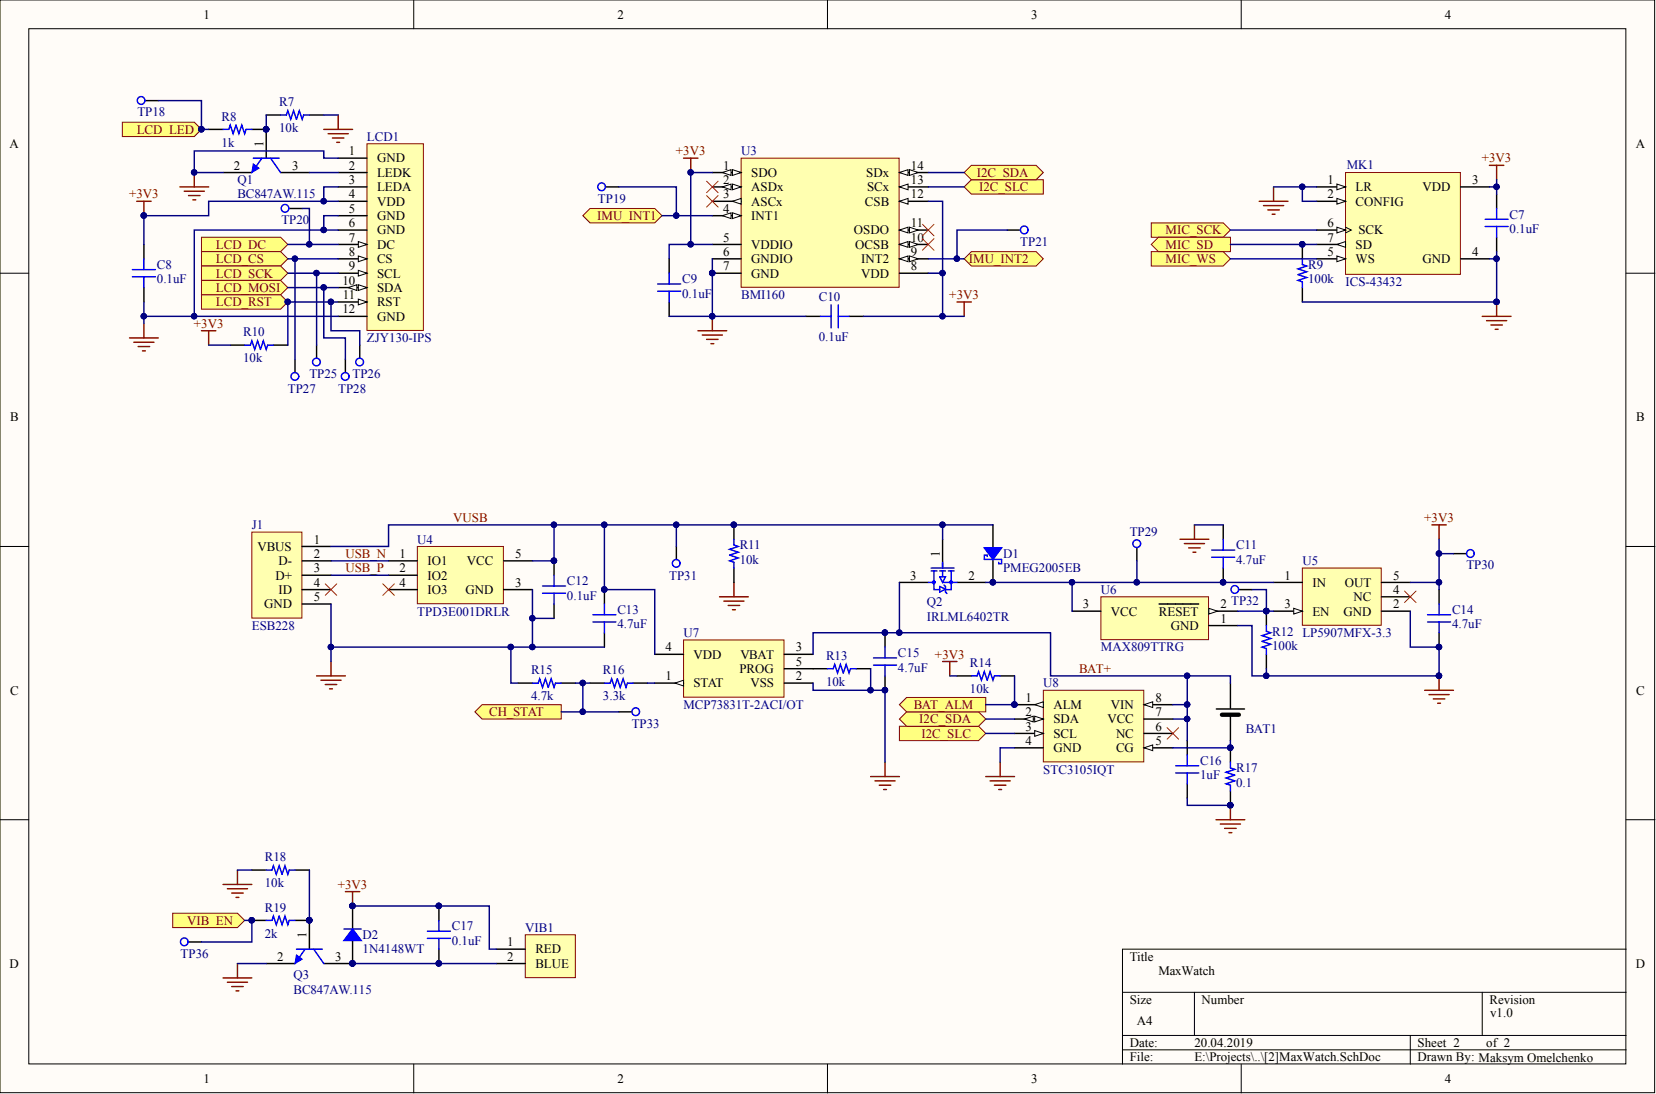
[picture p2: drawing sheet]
<svg xmlns="http://www.w3.org/2000/svg" width="292mm" height="193mm" viewBox="0 0 292 193" stroke-linecap="round" stroke-linejoin="round" font-family="sans-serif">
<defs><g id="words">
<g font-size="2.3">
<text x="35.9" y="3.3">1</text>
<text x="108.9" y="3.3">2</text>
<text x="181.9" y="3.3">3</text>
<text x="254.9" y="3.3">4</text>
<text x="1.7" y="26.1">A</text>
<text x="41.2" y="29.9">2</text>
<text x="46.5" y="25.9" transform="rotate(-90 46.5 25.9)">1</text>
<text x="51.5" y="29.9">3</text>
<text x="61.6" y="29.9">2</text>
<text x="61.6" y="27.4">1</text>
<text x="66.5" y="28.7">GND</text>
<text x="127.6" y="29.9">1</text>
<text x="160.7" y="29.9">14</text>
<text x="288.5" y="26.1">A</text>
<text x="61.6" y="32.5">3</text>
<text x="61.6" y="35">4</text>
<text x="66.5" y="31.2">LEDK</text>
<text x="66.5" y="33.7">LEDA</text>
<text x="127.6" y="32.5">2</text>
<text x="127.6" y="35">3</text>
<text x="132.5" y="31.2">SDO</text>
<text x="132.5" y="33.7">ASDx</text>
<text x="152.8" y="31.2">SDx</text>
<text x="152.9" y="33.7">SCx</text>
<text x="160.7" y="32.5">13</text>
<text x="160.7" y="35">12</text>
<text x="234.2" y="35">2</text>
<text x="234.2" y="32.5">1</text>
<text x="239.1" y="33.7">LR</text>
<text x="250.9" y="33.7">VDD</text>
<text x="259.7" y="32.5">3</text>
<text x="61.6" y="37.5">5</text>
<text x="61.6" y="40.1">6</text>
<text x="66.5" y="36.3">VDD</text>
<text x="66.5" y="38.8">GND</text>
<text x="66.5" y="41.3">GND</text>
<text x="127.6" y="37.5">4</text>
<text x="132.5" y="36.3">ASCx</text>
<text x="132.5" y="38.8">INT1</text>
<text x="150.6" y="41.3">OSDO</text>
<text x="152.6" y="36.3">CSB</text>
<text x="160.7" y="40.1">11</text>
<text x="234.2" y="40.1">6</text>
<text x="239.1" y="36.3">CONFIG</text>
<text x="239.6" y="41.3">SCK</text>
<text x="61.6" y="42.6">7</text>
<text x="61.6" y="45.1">8</text>
<text x="61.6" y="47.7">9</text>
<text x="66.5" y="43.9">DC</text>
<text x="66.5" y="46.4">CS</text>
<text x="127.6" y="42.6">5</text>
<text x="127.6" y="45.1">6</text>
<text x="127.6" y="47.7">7</text>
<text x="132.5" y="43.9">VDDIO</text>
<text x="132.5" y="46.4">GNDIO</text>
<text x="150.9" y="43.9">OCSB</text>
<text x="151.9" y="46.4">INT2</text>
<text x="160.7" y="42.6">10</text>
<text x="160.7" y="45.1">9</text>
<text x="160.7" y="47.7">8</text>
<text x="234.2" y="45.1">5</text>
<text x="234.2" y="42.6">7</text>
<text x="239.1" y="46.4">WS</text>
<text x="239.1" y="43.9">SD</text>
<text x="250.9" y="46.4">GND</text>
<text x="259.7" y="45.1">4</text>
<text x="60.4" y="50.2">10</text>
<text x="60.5" y="52.8">11</text>
<text x="66.5" y="49">SCL</text>
<text x="66.5" y="51.5">SDA</text>
<text x="132.5" y="49">GND</text>
<text x="151.9" y="49">VDD</text>
<text x="60.4" y="55.3">12</text>
<text x="66.5" y="54">RST</text>
<text x="66.5" y="56.6">GND</text>
<text x="1.8" y="74.3">B</text>
<text x="288.6" y="74.3">B</text>
<text x="55.3" y="95.9">1</text>
<text x="45.4" y="97.2">VBUS</text>
<text x="49.1" y="99.7">D-</text>
<text x="55.3" y="98.4">2</text>
<text x="55.3" y="101">3</text>
<text x="70.4" y="98.4">1</text>
<text x="70.4" y="101">2</text>
<text x="75.4" y="99.7">IO1</text>
<text x="82.4" y="99.7">VCC</text>
<text x="90.9" y="98.4">5</text>
<text x="165.8" y="98.2" transform="rotate(-90 165.8 98.2)">1</text>
<text x="46.6" y="107.3">GND</text>
<text x="48.6" y="102.2">D+</text>
<text x="49.1" y="104.8">ID</text>
<text x="55.3" y="103.5">4</text>
<text x="55.3" y="106">5</text>
<text x="70.4" y="103.5">4</text>
<text x="75.4" y="102.2">IO2</text>
<text x="75.4" y="104.8">IO3</text>
<text x="82.1" y="104.8">GND</text>
<text x="90.9" y="103.5">3</text>
<text x="160.6" y="102.2">3</text>
<text x="170.8" y="102.2">2</text>
<text x="191" y="107.3">3</text>
<text x="215.3" y="107.3">2 TP32</text>
<text x="226.5" y="107.3">3</text>
<text x="226.5" y="102.2">1</text>
<text x="231.5" y="103.5">IN</text>
<text x="237.2" y="103.5">OUT</text>
<text x="238.7" y="106">NC</text>
<text x="245.7" y="104.8">4</text>
<text x="245.7" y="102.2">5</text>
<text x="245.7" y="107.3">2</text>
<text x="196" y="108.6">VCC</text>
<text x="204.4" y="108.6">RESET</text>
<text x="206.5" y="111.1">GND</text>
<text x="215.3" y="109.8">1</text>
<text x="231.5" y="108.6">EN</text>
<text x="237" y="108.6">GND</text>
<text x="117.4" y="114.9">4</text>
<text x="117.4" y="120">1</text>
<text x="122.3" y="116.2">VDD</text>
<text x="130.4" y="118.7">PROG</text>
<text x="130.6" y="116.2">VBAT</text>
<text x="140.4" y="120">2</text>
<text x="140.4" y="114.9">3</text>
<text x="140.4" y="117.4">5</text>
<text x="1.8" y="122.5">C</text>
<text x="122.3" y="121.3">STAT</text>
<text x="132.4" y="121.3">VSS</text>
<text x="180.9" y="123.8">1</text>
<text x="185.8" y="125.1">ALM</text>
<text x="196" y="125.1">VIN</text>
<text x="203.8" y="123.8">8</text>
<text x="288.6" y="122.5">C</text>
<text x="180.9" y="131.4">4</text>
<text x="180.9" y="128.9">3</text>
<text x="180.9" y="126.3">2</text>
<text x="185.8" y="130.1">SCL</text>
<text x="185.8" y="127.6">SDA</text>
<text x="195.3" y="127.6">VCC</text>
<text x="196.9" y="130.1">NC</text>
<text x="203.8" y="131.4">5</text>
<text x="203.8" y="128.9">6</text>
<text x="203.8" y="126.3">7</text>
<text x="185.8" y="132.7">GND</text>
<text x="196.9" y="132.7">CG</text>
<text x="54.1" y="165.4" transform="rotate(-90 54.1 165.4)">1</text>
<text x="89.5" y="166.9">1</text>
<text x="1.7" y="170.7">D</text>
<text x="48.9" y="169.5">2</text>
<text x="59.1" y="169.5">3</text>
<text x="89.5" y="169.5">2</text>
<text x="94.4" y="170.7">BLUE</text>
<text x="94.4" y="168.2">RED</text>
<text x="199.3" y="169.5">Title</text>
<text x="204.3" y="172">MaxWatch</text>
<text x="288.5" y="170.7">D</text>
<text x="199.3" y="177.1">Size</text>
<text x="212" y="177.1">Number</text>
<text x="262.7" y="177.1">Revision</text>
<text x="262.8" y="179.3">v1.0</text>
<text x="199.3" y="184.7">Date:</text>
<text x="200.5" y="180.9">A4</text>
<text x="210.7" y="184.7">20.04.2019</text>
<text x="250" y="184.7">Sheet 2</text>
<text x="262.2" y="184.7">of 2</text>
<text x="35.9" y="191">1</text>
<text x="108.9" y="191">2</text>
<text x="181.9" y="191">3</text>
<text x="199.3" y="187.2">File:</text>
<text x="210.7" y="187.2">E:\Projects\..\[2]MaxWatch.SchDoc</text>
<text x="250" y="187.2">Drawn By: Maksym Omelchenko</text>
<text x="254.9" y="191">4</text>
</g>
<g font-size="2.3" fill="#800000">
<text x="24.1" y="23.6">LCD_LED</text>
<text x="119.2" y="27.4">+3V3</text>
<text x="261.4" y="28.7">+3V3</text>
<text x="22.8" y="35">+3V3</text>
<text x="172.3" y="31.2">I2C_SDA</text>
<text x="172.7" y="33.7">I2C_SLC</text>
<text x="105.3" y="38.8">IMU_INT1</text>
<text x="205.6" y="41.3">MIC_SCK</text>
<text x="38.1" y="43.9">LCD_DC</text>
<text x="38.1" y="46.4">LCD_CS</text>
<text x="170.9" y="46.4">IMU_INT2</text>
<text x="205.6" y="46.4">MIC_WS</text>
<text x="205.6" y="43.9">MIC_SD</text>
<text x="38.1" y="49">LCD_SCK</text>
<text x="38.1" y="51.5">LCD_MOSI</text>
<text x="167.4" y="52.8">+3V3</text>
<text x="34.2" y="57.8">+3V3</text>
<text x="38.1" y="54">LCD_RST</text>
<text x="80" y="92.1">VUSB</text>
<text x="251.2" y="92.1">+3V3</text>
<text x="60.9" y="101">USB_P</text>
<text x="60.9" y="98.4">USB_N</text>
<text x="164.9" y="116.2">+3V3</text>
<text x="190.4" y="118.7">BAT+</text>
<text x="161.2" y="125.1">BAT_ALM</text>
<text x="86.3" y="126.3">CH_STAT</text>
<text x="162.2" y="127.6">I2C_SDA</text>
<text x="162.5" y="130.1">I2C_SLC</text>
<text x="59.6" y="156.8">+3V3</text>
<text x="33" y="163.1">VIB_EN</text>
</g>
<g font-size="2.3" fill="#000080">
<text x="24.2" y="20.5">TP18</text>
<text x="39.1" y="21.3">R8</text>
<text x="49.2" y="18.8">R7</text>
<text x="49.2" y="23.3">10k</text>
<text x="39.1" y="25.9">1k</text>
<text x="64.7" y="24.9">LCD1</text>
<text x="130.7" y="27.4">U3</text>
<text x="237.5" y="29.9">MK1</text>
<text x="41.9" y="35">BC847AW.115</text>
<text x="41.9" y="32.5">Q1</text>
<text x="105.5" y="35.8">TP19</text>
<text x="49.6" y="39.6">TP20</text>
<text x="266.3" y="38.6">C7</text>
<text x="266.3" y="41.1">0.1uF</text>
<text x="27.7" y="47.4">C8</text>
<text x="180" y="43.4">TP21</text>
<text x="230.7" y="47.4">R9</text>
<text x="27.7" y="50">0.1uF</text>
<text x="120.3" y="50">C9</text>
<text x="120.3" y="52.5">0.1uF</text>
<text x="130.7" y="52.8">BMI160</text>
<text x="144.4" y="53">C10</text>
<text x="230.7" y="50">100k</text>
<text x="237.3" y="50.5">ICS-43432</text>
<text x="42.9" y="59.4">R10</text>
<text x="42.9" y="63.9">10k</text>
<text x="64.7" y="60.4">ZJY130-IPS</text>
<text x="144.4" y="60.1">0.1uF</text>
<text x="50.8" y="69.2">TP27</text>
<text x="54.6" y="66.7">TP25</text>
<text x="59.7" y="69.2">TP28</text>
<text x="62.2" y="66.7">TP26</text>
<text x="44.4" y="93.3">J1</text>
<text x="73.6" y="95.9">U4</text>
<text x="199.3" y="94.6">TP29</text>
<text x="130.5" y="96.9">R11</text>
<text x="130.5" y="99.4">10k</text>
<text x="176.9" y="101">PMEG2005EB</text>
<text x="176.9" y="98.4">D1</text>
<text x="218" y="96.9">C11</text>
<text x="218" y="99.4">4.7uF</text>
<text x="229.7" y="99.7">U5</text>
<text x="258.7" y="100.4">TP30</text>
<text x="100" y="103.2">C12</text>
<text x="100" y="105.8">0.1uF</text>
<text x="118" y="102.2">TP31</text>
<text x="163.5" y="107">Q2</text>
<text x="194.2" y="104.8">U6</text>
<text x="44.4" y="111.1">ESB228</text>
<text x="73.6" y="108.6">TPD3E001DRLR</text>
<text x="108.9" y="108.3">C13</text>
<text x="108.9" y="110.9">4.7uF</text>
<text x="120.6" y="112.4">U7</text>
<text x="163.5" y="109.5">IRLML6402TR</text>
<text x="224.4" y="112.1">R12 LP5907MFX-3.3</text>
<text x="256.1" y="108.3">C14</text>
<text x="256.1" y="110.9">4.7uF</text>
<text x="93.7" y="119">R15</text>
<text x="106.4" y="119">R16</text>
<text x="145.7" y="116.4">R13</text>
<text x="158.4" y="115.9">C15</text>
<text x="158.4" y="118.5">4.7uF</text>
<text x="171.1" y="117.7">R14</text>
<text x="194.2" y="114.9">MAX809TTRG</text>
<text x="224.4" y="114.7">100k</text>
<text x="93.7" y="123.5">4.7k</text>
<text x="106.4" y="123.5">3.3k</text>
<text x="120.6" y="125.1">MCP73831T-2ACI/OT</text>
<text x="145.7" y="121">10k</text>
<text x="171.1" y="122.3">10k</text>
<text x="184" y="121.3">U8</text>
<text x="111.4" y="128.4">TP33</text>
<text x="219.8" y="129.4">BAT1</text>
<text x="184" y="136.5">STC3105IQT</text>
<text x="211.7" y="135">C16</text>
<text x="211.7" y="137.5">1uF</text>
<text x="218" y="136.2">R17</text>
<text x="218" y="138.8">0.1</text>
<text x="46.7" y="151.9">R18</text>
<text x="46.7" y="160.8">R19</text>
<text x="46.7" y="156.5">10k</text>
<text x="46.7" y="165.4">2k</text>
<text x="64" y="165.6">D2</text>
<text x="79.7" y="164.1">C17</text>
<text x="79.7" y="166.7">0.1uF</text>
<text x="92.7" y="164.4">VIB1</text>
<text x="31.9" y="168.9">TP36</text>
<text x="51.8" y="172.7">Q3</text>
<text x="64" y="168.2">1N4148WT</text>
<text x="51.8" y="175.3">BC847AW.115</text>
</g>
</g></defs>
<g fill="#fffcf8" stroke="#000" stroke-width=".18">
<path d="M0 0h291.9v192.7h-291.9z"/>
<path d="M5.1 5.1h281.7v182.6h-281.7z"/>
</g>
<g fill="none" stroke="#000" stroke-width=".18">
<path d="M73 0v5.1M146 0v5.1M218.9 0v5.1M0 48.2h5.1M286.8 48.2h5.1M0 96.4h5.1M286.8 96.4h5.1M0 144.6h5.1M286.8 144.6h5.1M198 175h88.8M210.7 175v7.6M261.5 175v7.6"/>
<path d="M286.8 167.4h-88.8v20.3M73 187.7v5.1M146 187.7v5.1M198 182.6h88.8M198 185.2h88.8M218.9 187.7v5.1M248.8 182.6v5.1"/>
</g>
<path d="M64.7 25.4h10v32.9h-10z" fill="#ffffb0" stroke="#800000" stroke-width=".18"/>
<path d="M59.7 30.4h5M59.7 33h5M59.7 35.5h5M59.7 38h5M59.7 40.6h5M59.7 43.1h5" fill="none" stroke="#000" stroke-width=".25"/>
<path d="M63.2 42.6l1.5 .5-1.5 .5z" fill="#fffcf8"/>
<path d="M63.2 42.6l1.5 .5-1.5 .5z" fill="none" stroke="#000" stroke-width=".18"/>
<path d="M59.7 45.7h5" fill="none" stroke="#000" stroke-width=".25"/>
<path d="M63.2 45.1l1.5 .6-1.5 .5z" fill="#fffcf8"/>
<path d="M63.2 45.1l1.5 .6-1.5 .5z" fill="none" stroke="#000" stroke-width=".18"/>
<path d="M59.7 48.2h5" fill="none" stroke="#000" stroke-width=".25"/>
<path d="M63.2 47.7l1.5 .5-1.5 .5z" fill="#fffcf8"/>
<path d="M63.2 47.7l1.5 .5-1.5 .5z" fill="none" stroke="#000" stroke-width=".18"/>
<path d="M59.7 50.7h5" fill="none" stroke="#000" stroke-width=".25"/>
<path d="M63.2 50.2l1.5 .5-1.5 .5z" fill="#fffcf8"/>
<path d="M63.2 50.2l1.5 .5-1.5 .5z" fill="none" stroke="#000" stroke-width=".18"/>
<path d="M61.4 50.7l1.6-.5v1z" fill="#fffcf8"/>
<path d="M61.4 50.7l1.6-.5v1z" fill="none" stroke="#000" stroke-width=".18"/>
<path d="M59.7 53.3h5" fill="none" stroke="#000" stroke-width=".25"/>
<path d="M63.2 52.8l1.5 .5-1.5 .5z" fill="#fffcf8"/>
<path d="M63.2 52.8l1.5 .5-1.5 .5z" fill="none" stroke="#000" stroke-width=".18"/>
<path d="M59.7 27.9h5M59.7 55.8h5" fill="none" stroke="#000" stroke-width=".25"/>
<path d="M130.7 27.9h27.9v22.8h-27.9z" fill="#ffffb0" stroke="#800000" stroke-width=".18"/>
<path d="M125.6 30.4h5.1M125.6 43.1h5.1" fill="none" stroke="#000" stroke-width=".25"/>
<path d="M129.2 29.9l1.5 .5-1.5 .5z" fill="#fffcf8"/>
<path d="M129.2 29.9l1.5 .5-1.5 .5z" fill="none" stroke="#000" stroke-width=".18"/>
<path d="M127.4 30.4l1.5-.5v1z" fill="#fffcf8"/>
<path d="M127.4 30.4l1.5-.5v1z" fill="none" stroke="#000" stroke-width=".18"/>
<path d="M125.6 33h5.1" fill="none" stroke="#000" stroke-width=".25"/>
<path d="M129.2 32.5l1.5 .5-1.5 .5z" fill="#fffcf8"/>
<path d="M129.2 32.5l1.5 .5-1.5 .5z" fill="none" stroke="#000" stroke-width=".18"/>
<path d="M127.4 33l1.5-.5v1z" fill="#fffcf8"/>
<path d="M127.4 33l1.5-.5v1z" fill="none" stroke="#000" stroke-width=".18"/>
<path d="M125.6 35.5h5.1" fill="none" stroke="#000" stroke-width=".25"/>
<path d="M129.2 35.5l1.5-.5v1z" fill="#fffcf8"/>
<path d="M129.2 35.5l1.5-.5v1z" fill="none" stroke="#000" stroke-width=".18"/>
<path d="M125.6 38h5.1" fill="none" stroke="#000" stroke-width=".25"/>
<path d="M129.2 37.5l1.5 .5-1.5 .6z" fill="#fffcf8"/>
<path d="M129.2 37.5l1.5 .5-1.5 .6z" fill="none" stroke="#000" stroke-width=".18"/>
<path d="M127.4 38l1.5-.5v1.1z" fill="#fffcf8"/>
<path d="M127.4 38l1.5-.5v1.1z" fill="none" stroke="#000" stroke-width=".18"/>
<path d="M125.6 45.7h5.1M125.6 48.2h5.1M158.6 40.6h5.1" fill="none" stroke="#000" stroke-width=".25"/>
<circle cx="125.6" cy="48.2" r=".48" fill="#000080" stroke="#000080" stroke-width=".18"/>
<path d="M158.6 40.6l1.6-.5v1z" fill="#fffcf8"/>
<path d="M158.6 40.6l1.6-.5v1z" fill="none" stroke="#000" stroke-width=".18"/>
<path d="M160.4 40.1l1.5 .5-1.5 .5z" fill="#fffcf8"/>
<path d="M160.4 40.1l1.5 .5-1.5 .5z" fill="none" stroke="#000" stroke-width=".18"/>
<path d="M158.6 43.1h5.1" fill="none" stroke="#000" stroke-width=".25"/>
<path d="M158.6 43.1l1.6-.5v1z" fill="#fffcf8"/>
<path d="M158.6 43.1l1.6-.5v1z" fill="none" stroke="#000" stroke-width=".18"/>
<path d="M160.4 42.6l1.5 .5-1.5 .5z" fill="#fffcf8"/>
<path d="M160.4 42.6l1.5 .5-1.5 .5z" fill="none" stroke="#000" stroke-width=".18"/>
<path d="M158.6 45.7h5.1" fill="none" stroke="#000" stroke-width=".25"/>
<path d="M158.6 45.7l1.6-.6v1.1z" fill="#fffcf8"/>
<path d="M158.6 45.7l1.6-.6v1.1z" fill="none" stroke="#000" stroke-width=".18"/>
<path d="M160.4 45.1l1.5 .6-1.5 .5z" fill="#fffcf8"/>
<path d="M160.4 45.1l1.5 .6-1.5 .5z" fill="none" stroke="#000" stroke-width=".18"/>
<path d="M158.6 30.4h5.1M158.6 48.2h5.1" fill="none" stroke="#000" stroke-width=".25"/>
<path d="M158.6 30.4l1.6-.5v1z" fill="#fffcf8"/>
<path d="M158.6 30.4l1.6-.5v1z" fill="none" stroke="#000" stroke-width=".18"/>
<path d="M160.4 29.9l1.5 .5-1.5 .5z" fill="#fffcf8"/>
<path d="M160.4 29.9l1.5 .5-1.5 .5z" fill="none" stroke="#000" stroke-width=".18"/>
<path d="M158.6 33h5.1" fill="none" stroke="#000" stroke-width=".25"/>
<path d="M158.6 33l1.6-.5v1z" fill="#fffcf8"/>
<path d="M158.6 33l1.6-.5v1z" fill="none" stroke="#000" stroke-width=".18"/>
<path d="M158.6 35.5h5.1" fill="none" stroke="#000" stroke-width=".25"/>
<path d="M158.6 35.5l1.6-.5v1z" fill="#fffcf8"/>
<path d="M158.6 35.5l1.6-.5v1z" fill="none" stroke="#000" stroke-width=".18"/>
<circle cx="125.6" cy="48.2" r=".48" fill="#000080" stroke="#000080" stroke-width=".18"/>
<g fill="#ffff80" stroke="#800000" stroke-width=".18">
<path d="M35.5 41.8h14l1.3 1.3-1.3 1.3h-14z" fill-rule="evenodd"/>
<path d="M35.5 44.4h14l1.3 1.3-1.3 1.2h-14z" fill-rule="evenodd"/>
<path d="M35.5 46.9h14l1.3 1.3-1.3 1.3h-14z" fill-rule="evenodd"/>
<path d="M35.5 49.5h14l1.3 1.2-1.3 1.3h-14z" fill-rule="evenodd"/>
<path d="M35.5 52h14l1.3 1.3-1.3 1.2h-14z" fill-rule="evenodd"/>
</g>
<g fill="#000080" stroke="#000080" stroke-width=".18">
<circle cx="50.7" cy="53.2" r=".48"/>
<circle cx="25.4" cy="38" r=".48"/>
<circle cx="46.9" cy="22.8" r=".48"/>
</g>
<path d="M24.1 35.5h2.6M25.4 35.5v2.5M22.8 59.6h5.1M25.4 57.1v2.5M23.6 60.4h3.6M24.4 61.1h2M25.1 61.9h.5" fill="none" stroke="#800000" stroke-width=".25"/>
<path d="M39.3 30.4h5.1M47 22.8v5.1M49.5 30.4h5.1M25.4 43.1v2.6M25.4 50.7v2.6" fill="none" stroke="#000" stroke-width=".25"/>
<path d="M44.7 27.9h4.5M46.2 27.9l-1.8 2.5M47.7 27.9l1.8 2.5M23.4 47.6h4M23.4 48.8h4M25.4 45.7v1.9M25.4 48.8v1.9" fill="none" stroke="#00f" stroke-width=".25"/>
<path d="M44.7 28.9l1 .8-1.3 .7z" fill="#00f"/>
<path d="M44.7 28.9l1 .8-1.3 .7z" fill="none" stroke="#00f" stroke-width=".18"/>
<g fill="#000080" stroke="#000080" stroke-width=".18">
<circle cx="46.9" cy="22.8" r=".48"/>
<circle cx="34.2" cy="30.4" r=".48"/>
</g>
<path d="M31.7 33h5.1M32.5 33.7h3.5M33.3 34.5h2M34 35.3h.5M34.3 30.4v2.6" fill="none" stroke="#800000" stroke-width=".25"/>
<path d="M36.8 22.8h2.5M44.4 22.8h2.6" fill="none" stroke="#000" stroke-width=".25"/>
<path d="M39.3 22.8h1.1l.2-.7 .5 1.5 .5-1.5 .5 1.5 .5-1.5 .6 1.5 .2-.8h1" fill="none" stroke="#00f" stroke-width=".25"/>
<path d="M21.6 21.6h12.7l1.2 1.2-1.2 1.3h-12.7z" fill-rule="evenodd" fill="#ffff80" stroke="#800000" stroke-width=".18"/>
<g fill="#000080" stroke="#000080" stroke-width=".18">
<circle cx="35.5" cy="22.8" r=".48"/>
<circle cx="125.6" cy="55.8" r=".48"/>
<circle cx="121.8" cy="30.4" r=".48"/>
</g>
<path d="M124.6 32l2.1 2M124.6 34.5l2.1 2M126.7 32l-2.1 2M126.7 34.5l-2.1 2M162.7 39.6l2 2M164.7 39.6l-2 2M162.7 42.1l2 2M164.7 42.1l-2 2" fill="none" stroke="#f00" stroke-width=".18"/>
<path d="M118 45.7v2.5M118 53.3v2.5M142.1 55.8h2.6M149.8 55.8h2.5" fill="none" stroke="#000" stroke-width=".25"/>
<path d="M116 50.1h4.1M116 51.4h4.1M118 48.2v1.9M118 51.4v1.9M144.7 55.8h1.9M146.6 53.8v4M147.9 55.8h1.9M147.9 53.8v4" fill="none" stroke="#00f" stroke-width=".25"/>
<path d="M120.6 27.9h2.5M121.8 27.9v2.5M123.1 58.3h5.1M123.9 59.1h3.5M124.6 59.9h2.1M125.6 55.8v2.5M168.8 53.3h2.5M170.1 53.3v2.5M125.4 60.6h.5" fill="none" stroke="#800000" stroke-width=".25"/>
<g fill="#ffff80" stroke="#800000" stroke-width=".18">
<path d="M170.1 45.7l1.2-1.3h11.5l1.2 1.3-1.2 1.2h-11.5z" fill-rule="evenodd"/>
<path d="M102.8 38l1.3-1.2h11.4l1.3 1.2-1.3 1.3h-11.4z" fill-rule="evenodd"/>
<path d="M170.1 33l1.2-1.3h12.7v2.5h-12.7z" fill-rule="evenodd"/>
<path d="M170.1 30.4l1.2-1.2h11.5l1.2 1.2-1.2 1.3h-11.5z" fill-rule="evenodd"/>
</g>
<path d="M237.3 30.4h20.3v18h-20.3z" fill="#ffffb0" stroke="#800000" stroke-width=".18"/>
<path d="M257.6 33h5.1M232.3 45.7h5M257.6 45.7h5.1" fill="none" stroke="#000" stroke-width=".25"/>
<path d="M235.8 45.1l1.5 .6-1.5 .5z" fill="#fffcf8"/>
<path d="M235.8 45.1l1.5 .6-1.5 .5z" fill="none" stroke="#000" stroke-width=".18"/>
<path d="M232.3 43.1h5" fill="none" stroke="#000" stroke-width=".25"/>
<path d="M235.8 43.1l1.5-.5v1z" fill="#fffcf8"/>
<path d="M235.8 43.1l1.5-.5v1zM237.3 40.1l1.1 .5-1.1 .5" fill="none" stroke="#000" stroke-width=".18"/>
<path d="M232.3 40.6h5" fill="none" stroke="#000" stroke-width=".25"/>
<path d="M235.8 40.1l1.5 .5-1.5 .5z" fill="#fffcf8"/>
<path d="M235.8 40.1l1.5 .5-1.5 .5z" fill="none" stroke="#000" stroke-width=".18"/>
<path d="M232.3 35.5h5" fill="none" stroke="#000" stroke-width=".25"/>
<path d="M235.8 35l1.5 .5-1.5 .5z" fill="#fffcf8"/>
<path d="M235.8 35l1.5 .5-1.5 .5z" fill="none" stroke="#000" stroke-width=".18"/>
<path d="M232.3 33h5" fill="none" stroke="#000" stroke-width=".25"/>
<path d="M235.8 32.5l1.5 .5-1.5 .5z" fill="#fffcf8"/>
<path d="M235.8 32.5l1.5 .5-1.5 .5z" fill="none" stroke="#000" stroke-width=".18"/>
<path d="M222.1 35.5h5.1M222.9 36.3h3.5M223.6 37h2.1M224.4 37.8h.5M224.6 33v2.5M262.7 29.2h2.6M264 29.2v2.5M261.5 55.8h5M262.2 56.6h3.6M263 57.3h2M263.7 58.1h.5M264 53.3v2.5" fill="none" stroke="#800000" stroke-width=".25"/>
<path d="M264 34.2v2.6M264 41.8v2.6" fill="none" stroke="#000" stroke-width=".25"/>
<path d="M262 38.7h4M262 39.9h4M264 36.8v1.9M264 39.9v1.9" fill="none" stroke="#00f" stroke-width=".25"/>
<circle cx="264" cy="53.2" r=".48" fill="#000080" stroke="#000080" stroke-width=".18"/>
<g fill="#ffff80" stroke="#800000" stroke-width=".18">
<path d="M203.1 44.4h12.7l1.2 1.3-1.2 1.2h-12.7z" fill-rule="evenodd"/>
<path d="M203.1 39.3h12.7l1.2 1.3-1.2 1.2h-12.7z" fill-rule="evenodd"/>
<path d="M203.1 43.1l1.2-1.3h12.7v2.6h-12.7z" fill-rule="evenodd"/>
</g>
<path d="M229.7 43.1v2.6M229.7 50.7v2.6" fill="none" stroke="#000" stroke-width=".25"/>
<circle cx="229.7" cy="43.1" r=".48" fill="#000080" stroke="#000080" stroke-width=".18"/>
<path d="M229.7 45.7v1l.8 .2-1.5 .5 1.5 .5-1.5 .5 1.5 .6-1.5 .5 .7 .2v1" fill="none" stroke="#00f" stroke-width=".25"/>
<path d="M44.4 93.9h8.9v15.1h-8.9z" fill="#ffffb0" stroke="#800000" stroke-width=".18"/>
<path d="M53.3 96.4h5.1M53.3 98.9h5.1M53.3 101.5h5.1M53.3 104h5.1M53.3 106.5h5.1" fill="none" stroke="#000" stroke-width=".25"/>
<path d="M73.6 96.4h15.2v10.1h-15.2z" fill="#ffffb0" stroke="#800000" stroke-width=".18"/>
<path d="M68.5 98.9h5.1M88.8 98.9h5.1M68.5 101.5h5.1M68.5 104h5.1M88.8 104h5.1" fill="none" stroke="#000" stroke-width=".25"/>
<path d="M120.6 112.9h17.7v10.1h-17.7z" fill="#ffffb0" stroke="#800000" stroke-width=".18"/>
<path d="M115.5 115.4h5.1M138.3 115.4h5.1M115.5 120.5h5.1M138.3 120.5h5.1" fill="none" stroke="#000" stroke-width=".25"/>
<path d="M119 120.5l1.6-.5v1z" fill="#fffcf8"/>
<path d="M119 120.5l1.6-.5v1z" fill="none" stroke="#000" stroke-width=".18"/>
<path d="M175.1 92.6v4M175.1 98.7v4M138.3 118h5.1" fill="none" stroke="#000" stroke-width=".25"/>
<circle cx="175.1" cy="102.7" r=".48" fill="#000080" stroke="#000080" stroke-width=".18"/>
<path d="M173.6 98.7h3.1" fill="none" stroke="#00f" stroke-width=".25"/>
<path d="M173.6 96.6h3.1l-1.6 2.1z" fill="#00f"/>
<path d="M173.6 96.6h3.1l-1.6 2.1zM174.1 98.2v-.3h-.5v.8M176.7 98.7v.7h-.5v-.2" fill="none" stroke="#00f" stroke-width=".25"/>
<circle cx="175.1" cy="102.7" r=".48" fill="#000080" stroke="#000080" stroke-width=".18"/>
<path d="M194.2 105.3h19v7.5h-19z" fill="#ffffb0" stroke="#800000" stroke-width=".18"/>
<path d="M189.1 107.8h5.1M213.2 107.8h5.1" fill="none" stroke="#000" stroke-width=".25"/>
<path d="M213.2 107.3l1.5 .5-1.5 .5z" fill="#fffcf8"/>
<path d="M213.2 107.3l1.5 .5-1.5 .5z" fill="none" stroke="#000" stroke-width=".18"/>
<path d="M204.4 106.5h7M213.2 110.3h5.1" fill="none" stroke="#000" stroke-width=".25"/>
<path d="M229.7 100.2h13.9v10.1h-13.9z" fill="#ffffb0" stroke="#800000" stroke-width=".18"/>
<path d="M224.6 107.8h5.1" fill="none" stroke="#000" stroke-width=".25"/>
<path d="M228.2 107.3l1.5 .5-1.5 .5z" fill="#fffcf8"/>
<path d="M228.2 107.3l1.5 .5-1.5 .5z" fill="none" stroke="#000" stroke-width=".18"/>
<path d="M97.7 98.9v2.6M97.7 106.5v2.6M224.6 102.7h5.1M243.7 102.7h5.1M243.7 105.3h5.1M243.7 107.8h5.1M91.4 120.5h2.5M99 120.5h2.5M104.1 120.5h2.5M111.7 120.5h2.5" fill="none" stroke="#000" stroke-width=".25"/>
<path d="M57.4 103l2 2M59.4 103l-2 2M67.5 103l2.1 2M69.6 103l-2.1 2" fill="none" stroke="#f00" stroke-width=".18"/>
<path d="M55.8 119.2h5.1M56.6 120h3.6M58.4 116.7v2.5M57.4 120.7h2M58.1 121.5h.5" fill="none" stroke="#800000" stroke-width=".25"/>
<circle cx="97.7" cy="98.9" r=".48" fill="#000080" stroke="#000080" stroke-width=".18"/>
<path d="M95.7 103.4h4.1M95.7 104.6h4.1M97.7 101.5v1.9M97.7 104.6v1.9M93.9 120.5h1l.3-.8 .5 1.6 .5-1.6 .5 1.6 .5-1.6 .5 1.6 .3-.8h1M106.6 120.5h1l.3-.8 .5 1.6 .5-1.6 .5 1.6 .5-1.6 .5 1.6 .3-.8h1" fill="none" stroke="#00f" stroke-width=".25"/>
<path d="M83.8 125.6l1.2-1.3h14v2.5h-14z" fill-rule="evenodd" fill="#ffff80" stroke="#800000" stroke-width=".18"/>
<path d="M126.9 105.3h5.1M127.7 106h3.5M128.4 106.8h2.1M129.2 107.6h.5M129.5 102.7v2.6M153.6 137h5M154.3 137.7h3.6M155.1 138.5h2M155.9 139.3h.5M156.1 134.4v2.6" fill="none" stroke="#800000" stroke-width=".25"/>
<path d="M166.3 95.1v5.1M158.6 102.7h5.1M168.8 102.7h5.1" fill="none" stroke="#000" stroke-width=".25"/>
<g fill="none" stroke="#00f" stroke-width=".25">
<path d="M166.3 99.2v1M164.2 100.2h4.1M164.3 100.7h1M164.7 100.7v2h-1M164.7 102.7v1.3h1.1M165.8 101.7h1l-.5 1zM165.8 100.7h1M165.8 103.4l1 .5-1 .5zM166.3 100.7v1M166.3 102.7h1.5M166.5 103.2l.3 .2v1l.2 .3M167.3 100.7h1"/>
<path d="M167.8 100.7v2h1M167.8 102.7v1.3h-1"/>
<circle cx="164.7" cy="102.7" r=".23"/>
<circle cx="167.8" cy="102.7" r=".23"/>
</g>
<path d="M184 121.8h17.7v12.6h-17.7z" fill="#ffffb0" stroke="#800000" stroke-width=".18"/>
<path d="M201.8 131.9h5.1" fill="none" stroke="#000" stroke-width=".25"/>
<path d="M201.8 131.9l1.5-.5v1z" fill="#fffcf8"/>
<path d="M201.8 131.9l1.5-.5v1z" fill="none" stroke="#000" stroke-width=".18"/>
<path d="M201.8 129.4h5.1M201.8 126.8h5.1M201.8 124.3h5.1" fill="none" stroke="#000" stroke-width=".25"/>
<path d="M201.8 124.3l1.5-.5v1z" fill="#fffcf8"/>
<path d="M201.8 124.3l1.5-.5v1z" fill="none" stroke="#000" stroke-width=".18"/>
<path d="M179 124.3h5" fill="none" stroke="#000" stroke-width=".25"/>
<path d="M182.5 124.3l1.5-.5v1z" fill="#fffcf8"/>
<path d="M182.5 124.3l1.5-.5v1z" fill="none" stroke="#000" stroke-width=".18"/>
<circle cx="178.9" cy="124.3" r=".48" fill="#000080" stroke="#000080" stroke-width=".18"/>
<path d="M179 131.9h5M179 129.4h5" fill="none" stroke="#000" stroke-width=".25"/>
<path d="M182.5 128.9l1.5 .5-1.5 .5z" fill="#fffcf8"/>
<path d="M182.5 128.9l1.5 .5-1.5 .5z" fill="none" stroke="#000" stroke-width=".18"/>
<path d="M179 126.8h5" fill="none" stroke="#000" stroke-width=".25"/>
<path d="M182.5 126.3l1.5 .5-1.5 .5z" fill="#fffcf8"/>
<path d="M182.5 126.3l1.5 .5-1.5 .5z" fill="none" stroke="#000" stroke-width=".18"/>
<path d="M180.7 126.8l1.6-.5v1z" fill="#fffcf8"/>
<path d="M180.7 126.8l1.6-.5v1z" fill="none" stroke="#000" stroke-width=".18"/>
<circle cx="178.9" cy="124.3" r=".48" fill="#000080" stroke="#000080" stroke-width=".18"/>
<path d="M166.3 116.7h2.5M167.5 116.7v2.5" fill="none" stroke="#800000" stroke-width=".25"/>
<g fill="#ffff80" stroke="#800000" stroke-width=".18">
<path d="M158.6 128.1h14l1.3 1.3-1.3 1.2h-14z" fill-rule="evenodd"/>
<path d="M158.6 126.8l1.3-1.2h12.7l1.3 1.2-1.3 1.3h-12.7z" fill-rule="evenodd"/>
<path d="M158.6 124.3l1.3-1.3h14v2.6h-14z" fill-rule="evenodd"/>
</g>
<path d="M173.9 137h5.1M174.6 137.7h3.6M175.4 138.5h2M176.2 139.3h.5M176.4 134.4v2.6M214.5 144.6h5.1M215.3 145.4h3.5M216 146.1h2M216.8 146.9h.5M217 142.1v2.5" fill="none" stroke="#800000" stroke-width=".25"/>
<path d="M205.9 128.4l2 2M207.9 128.4l-2 2" fill="none" stroke="#f00" stroke-width=".18"/>
<path d="M214.5 125.1h5M217 120.5v4.4M217 126.2v4.4M217 131.9v2.5M217 139.5v2.6" fill="none" stroke="#000" stroke-width=".25"/>
<g fill="#000080" stroke="#000080" stroke-width=".18">
<circle cx="217" cy="142" r=".48"/>
<circle cx="217" cy="131.9" r=".48"/>
</g>
<path d="M217 134.4v1.1l.8 .2-1.5 .5 1.5 .5-1.5 .5 1.5 .5-1.5 .5 .7 .3v1" fill="none" stroke="#00f" stroke-width=".25"/>
<path d="M215.5 126.1h3" fill="none" stroke="#000" stroke-width=".76"/>
<path d="M92.7 164.9h8.8v7.5h-8.8z" fill="#ffffb0" stroke="#800000" stroke-width=".18"/>
<path d="M62.2 159.8v4.1M77.4 159.8v2.5M62.2 165.9v4.1M77.4 167.4v2.6M87.6 170h5.1M87.6 167.4h5.1" fill="none" stroke="#000" stroke-width=".25"/>
<g fill="#000080" stroke="#000080" stroke-width=".18">
<circle cx="77.4" cy="169.9" r=".48"/>
<circle cx="77.4" cy="159.8" r=".48"/>
<circle cx="62.2" cy="159.8" r=".48"/>
<circle cx="62.2" cy="169.9" r=".48"/>
</g>
<path d="M60.7 163.9h3M75.4 164.3h4.1M75.4 165.5h4.1M77.4 162.3v2M77.4 165.5v1.9" fill="none" stroke="#00f" stroke-width=".25"/>
<path d="M62.2 163.9l1.5 2h-3z" fill="#00f"/>
<path d="M52.3 167.4h4.6M53.8 167.4l-1.8 2.6M55.3 167.4l1.8 2.6M62.2 163.9l1.5 2h-3z" fill="none" stroke="#00f" stroke-width=".25"/>
<g fill="#000080" stroke="#000080" stroke-width=".18">
<circle cx="62.2" cy="159.8" r=".48"/>
<circle cx="62.2" cy="169.9" r=".48"/>
<circle cx="54.5" cy="162.3" r=".48"/>
</g>
<path d="M60.9 157.3h2.6M62.2 157.3v2.5" fill="none" stroke="#800000" stroke-width=".25"/>
<path d="M47 170h5M54.6 162.3v5.1M57.1 170h5.1" fill="none" stroke="#000" stroke-width=".25"/>
<path d="M52.3 168.4l1 .8-1.3 .8z" fill="#00f"/>
<path d="M52.3 168.4l1 .8-1.3 .8z" fill="none" stroke="#00f" stroke-width=".18"/>
<g fill="#000080" stroke="#000080" stroke-width=".18">
<circle cx="54.5" cy="162.3" r=".48"/>
<circle cx="62.2" cy="169.9" r=".48"/>
<circle cx="44.4" cy="162.3" r=".48"/>
</g>
<path d="M44.4 162.3h2.6M52 162.3h2.6" fill="none" stroke="#000" stroke-width=".25"/>
<path d="M47 162.3h1l.2-.7 .5 1.5 .5-1.5 .6 1.5 .5-1.5 .5 1.5 .2-.8h1" fill="none" stroke="#00f" stroke-width=".25"/>
<path d="M30.5 161.1h11.4l1.3 1.2-1.3 1.3h-11.4z" fill-rule="evenodd" fill="#ffff80" stroke="#800000" stroke-width=".18"/>
<g fill="none" stroke="#800000" stroke-width=".25">
<path d="M57.1 22.8h5.1M57.9 23.6h3.5M58.6 24.3h2.1M59.4 25.1h.5M59.7 20.3v2.5M35.5 58.3h2.6M36.8 58.3v2.6M208.1 95.1h5.1M208.9 95.9h3.6M209.7 96.6h2M210.4 97.4h.5M210.7 92.6v2.5"/>
<path d="M252.6 92.6h2.5M253.8 92.6v2.5M253.8 119.2v2.6M251.3 121.8h5.1M252.1 122.5h3.5M252.8 123.3h2.1M253.6 124h.5M39.3 156h5.1M40.1 156.8h3.6M40.9 157.5h2M41.6 158.3h.5M41.9 153.5v2.5"/>
<path d="M39.3 172.5h5.1M40.1 173.3h3.6M40.9 174h2M41.6 174.8h.5M41.9 170v2.5"/>
</g>
<path d="M247.7 104.3l2.1 2M249.8 104.3l-2.1 2" fill="none" stroke="#f00" stroke-width=".18"/>
<g fill="none" stroke="#000" stroke-width=".25">
<path d="M25.6 17.7h2.3M47 20.3h2.5M51 36.8h2.3M54.6 20.3h2.5M106.8 33h2.3M177.7 40.6h2.3M40.6 60.9h2.6M48.2 60.9h2.6M52 63.4v2.3M55.8 60.9v2.3M60.9 63.4v2.3M63.5 60.9v2.3"/>
<path d="M119.3 96.4v2.3M129.5 92.6v2.5M200.5 96.6v2.3M215.8 92.6v2.5M256.4 97.7h2.3M106.6 104v2.5M106.6 111.6v2.5M129.5 100.2v2.5M143.4 118h2.6M151 118h2.6M156.1 111.6v2.5M156.1 119.2v2.6"/>
<path d="M168.8 119.2h2.5M176.4 119.2h2.6M215.8 100.2v2.5M218.5 104h2.3M223.4 107.8v2.5M223.4 115.4v2.6M253.8 104v2.5M253.8 111.6v2.5M109.1 125.6h2.4M209.4 130.6v2.6M209.4 138.2v2.6M44.4 153.5h2.6"/>
<path d="M52 153.5h2.6M33.2 166.2h2.3"/>
</g>
<g fill="#000080" stroke="#000080" stroke-width=".18">
<circle cx="223.4" cy="107.8" r=".48"/>
<circle cx="253.8" cy="119.2" r=".48"/>
<circle cx="106.6" cy="104" r=".48"/>
<circle cx="156.1" cy="121.7" r=".48"/>
<circle cx="156.1" cy="111.6" r=".48"/>
<circle cx="253.8" cy="114.1" r=".48"/>
<circle cx="215.7" cy="102.7" r=".48"/>
<circle cx="129.4" cy="92.6" r=".48"/>
<circle cx="57.1" cy="40.6" r=".48"/>
<circle cx="34.2" cy="55.8" r=".48"/>
<circle cx="57.1" cy="35.5" r=".48"/>
<circle cx="25.4" cy="38" r=".48"/>
<circle cx="34.2" cy="30.4" r=".48"/>
<circle cx="46.9" cy="22.8" r=".48"/>
<circle cx="125.6" cy="48.2" r=".48"/>
<circle cx="125.6" cy="55.8" r=".48"/>
<circle cx="121.8" cy="43.1" r=".48"/>
<circle cx="168.8" cy="45.6" r=".48"/>
<circle cx="121.8" cy="30.4" r=".48"/>
<circle cx="229.7" cy="32.9" r=".48"/>
<circle cx="264" cy="45.6" r=".48"/>
<circle cx="264" cy="32.9" r=".48"/>
<circle cx="264" cy="53.2" r=".48"/>
<circle cx="93.9" cy="109" r=".48"/>
<circle cx="93.9" cy="114.1" r=".48"/>
<circle cx="97.7" cy="92.6" r=".48"/>
<circle cx="97.7" cy="98.9" r=".48"/>
<circle cx="106.6" cy="92.6" r=".48"/>
<circle cx="102.8" cy="125.5" r=".48"/>
<circle cx="102.8" cy="120.5" r=".48"/>
<circle cx="90.1" cy="114.1" r=".48"/>
<circle cx="153.5" cy="121.7" r=".48"/>
<circle cx="158.6" cy="111.6" r=".48"/>
<circle cx="62.2" cy="159.8" r=".48"/>
<circle cx="77.4" cy="159.8" r=".48"/>
<circle cx="77.4" cy="169.9" r=".48"/>
<circle cx="62.2" cy="169.9" r=".48"/>
<circle cx="54.5" cy="162.3" r=".48"/>
<circle cx="175.1" cy="102.7" r=".48"/>
<circle cx="189.1" cy="102.7" r=".48"/>
<circle cx="200.5" cy="102.7" r=".48"/>
<circle cx="178.9" cy="124.3" r=".48"/>
<circle cx="217" cy="142" r=".48"/>
<circle cx="166.2" cy="92.6" r=".48"/>
<circle cx="209.4" cy="119.2" r=".48"/>
<circle cx="209.4" cy="124.3" r=".48"/>
<circle cx="209.4" cy="126.8" r=".48"/>
<circle cx="253.8" cy="97.6" r=".48"/>
<circle cx="253.8" cy="102.7" r=".48"/>
<circle cx="57.1" cy="50.7" r=".48"/>
<circle cx="55.8" cy="48.2" r=".48"/>
<circle cx="52" cy="45.6" r=".48"/>
<circle cx="54.5" cy="43.1" r=".48"/>
<circle cx="166.2" cy="48.2" r=".48"/>
<circle cx="166.2" cy="55.8" r=".48"/>
<circle cx="58.4" cy="114.1" r=".48"/>
<circle cx="217" cy="131.9" r=".48"/>
<circle cx="223.4" cy="119.2" r=".48"/>
<circle cx="119.3" cy="92.6" r=".48"/>
<circle cx="25.4" cy="55.8" r=".48"/>
<circle cx="58.4" cy="53.2" r=".48"/>
<circle cx="50.7" cy="53.2" r=".48"/>
<circle cx="35.5" cy="22.8" r=".48"/>
<circle cx="119.3" cy="38" r=".48"/>
<circle cx="44.4" cy="162.3" r=".48"/>
<circle cx="229.7" cy="43.1" r=".48"/>
</g>
<g fill="none" stroke="#00f" stroke-width=".25">
<path d="M49.5 20.3h1l.3-.8 .5 1.5 .5-1.5 .5 1.5 .5-1.5 .5 1.5 .3-.7h1M43.2 60.9h1l.2-.8 .5 1.5 .5-1.5 .5 1.5 .6-1.5 .5 1.5 .2-.7h1M129.5 95.1v1l.7 .3-1.5 .5 1.5 .5-1.5 .5 1.5 .5-1.5 .5 .8 .3v1M213.7 97h4.1M213.7 98.3h4.1M215.8 95.1v1.9M215.8 98.3v1.9M104.6 108.4h4M104.6 109.7h4M106.6 106.5v1.9M106.6 109.7v1.9M146 118h1l.2-.8 .5 1.5 .5-1.5 .5 1.5 .6-1.5 .5 1.5 .2-.7h1"/>
<path d="M154.1 116.1h4M154.1 117.3h4M156.1 114.1v2M156.1 117.3v1.9M171.3 119.2h1.1l.2-.7 .5 1.5 .5-1.5 .5 1.5 .5-1.5 .5 1.5 .3-.8h1M223.4 110.3v1.1l.7 .2-1.5 .5 1.5 .5-1.5 .5 1.5 .5-1.5 .5 .8 .3v1M251.8 108.4h4.1M251.8 109.7h4.1M253.8 106.5v1.9M253.8 109.7v1.9M207.4 135.1h4M207.4 136.3h4"/>
<path d="M209.4 133.2v1.9M209.4 136.3v1.9M47 153.5h1l.2-.8 .5 1.5 .5-1.5 .6 1.5 .5-1.5 .5 1.5 .2-.7h1"/>
<circle cx="24.9" cy="17.7" r=".68"/>
<circle cx="50.3" cy="36.8" r=".68"/>
<circle cx="106.1" cy="32.9" r=".68"/>
<circle cx="180.7" cy="40.6" r=".68"/>
<circle cx="52" cy="66.4" r=".68"/>
<circle cx="55.8" cy="63.9" r=".68"/>
<circle cx="60.9" cy="66.4" r=".68"/>
<circle cx="63.4" cy="63.9" r=".68"/>
<circle cx="119.3" cy="99.4" r=".68"/>
<circle cx="200.5" cy="95.9" r=".68"/>
<circle cx="259.4" cy="97.6" r=".68"/>
<circle cx="217.8" cy="104" r=".68"/>
<circle cx="112.1" cy="125.5" r=".68"/>
<circle cx="32.5" cy="166.1" r=".68"/>
</g>
<g fill="none" stroke="#000080" stroke-width=".25">
<path d="M27.9 17.7h7.6v5.1h1.3M47 20.3v2.5M53.3 36.8h1.3v6.3M54.6 30.4h5.1M57.1 35.5h-20.3v2.5h-11.4v5.1M57.1 20.3h2.6M59.7 38h-2.6v2.6h2.6M59.7 33h-2.6v2.5h2.6M59.7 27.9h-2.6v-1.3h-22.8v3.8h5M109.1 33h10.2v5M116.8 38h8.8M125.6 30.4h-3.8v12.7h3.8"/>
<path d="M163.7 35.5h2.6v12.7h-2.6M163.7 30.4h6.4M163.7 33h6.4M224.6 33h5.1M232.3 33h-2.6v2.5h2.6M262.7 33h1.3M264 31.7v2.5M25.4 53.3v2.5h34.3M25.4 55.8v1.3M50.8 50.7h8.9M50.8 48.2h8.9M50.8 45.7h8.9"/>
<path d="M50.8 43.1h8.9M52 45.7v17.7M55.8 48.2v12.7M57.1 40.6h-22.8v15.2M57.1 50.7v8.9h3.8v3.8M58.4 53.3v5h5.1v2.6M59.7 53.3h-8.9v7.6M118 55.8h7.6M121.8 43.1h-3.8v2.6M125.6 45.7v10.1h16.5M152.3 55.8h14M163.7 45.7h6.4"/>
<path d="M166.3 48.2v7.6h3.8M177.7 40.6h-8.9v5.1M217 43.1h15.3M217 45.7h15.3M217 40.6h15.3M262.7 45.7h1.3M264 44.4v8.9h-34.3M36.8 60.9h3.8M58.4 96.4h10.1v-3.8h29.2v6.3h-3.8M58.4 98.9h10.1M97.7 92.6h8.9v11.4h8.9v11.4M106.6 92.6h68.5"/>
<path d="M119.3 92.6v3.8M166.3 92.6v2.5M200.5 98.9v3.8M210.7 92.6h5.1M253.8 95.1v8.9M253.8 97.7h2.6M58.4 106.5v10.2M58.4 101.5h10.1M90.1 114.1v6.4h1.3M93.9 104v5.1h3.8M93.9 109.1v5h-35.5M93.9 114.1h12.7"/>
<path d="M153.6 118v3.8M158.6 102.7v8.9h-15.2v3.8M158.6 111.6h26.7v7.6h31.7v1.3M167.5 119.2h1.3M173.9 102.7h15.2v5.1M179 119.2v5.1h-5.1M189.1 102.7h35.5M209.4 119.2v5.1M218.3 107.8h6.3M220.8 104h2.6v3.8M223.4 118v1.2M248.8 107.8v6.3h5v5.1h-33v-8.9h-2.5"/>
<path d="M248.8 102.7h5M101.5 120.5h1.3v5.1h-3.8M102.8 120.5h1.3M102.8 125.6h6.3M114.2 120.5h1.3M143.4 120.5v1.3h12.7v12.6M173.9 129.4h5.1M173.9 126.8h5.1M179 131.9h-2.6v2.5M206.9 124.3h2.5v2.5h-2.5M209.4 126.8v3.8M217 130.6v1.3h-10.1"/>
<path d="M41.9 153.5h2.5M54.6 153.5v8.8M62.2 159.8h24.1v7.6h1.3M209.4 140.8v1.3h7.6M41.9 170h5.1M43.2 162.3h1.2v3.9h-8.9M62.2 170h25.4"/>
</g>
<use href="#words"/>
</svg>
